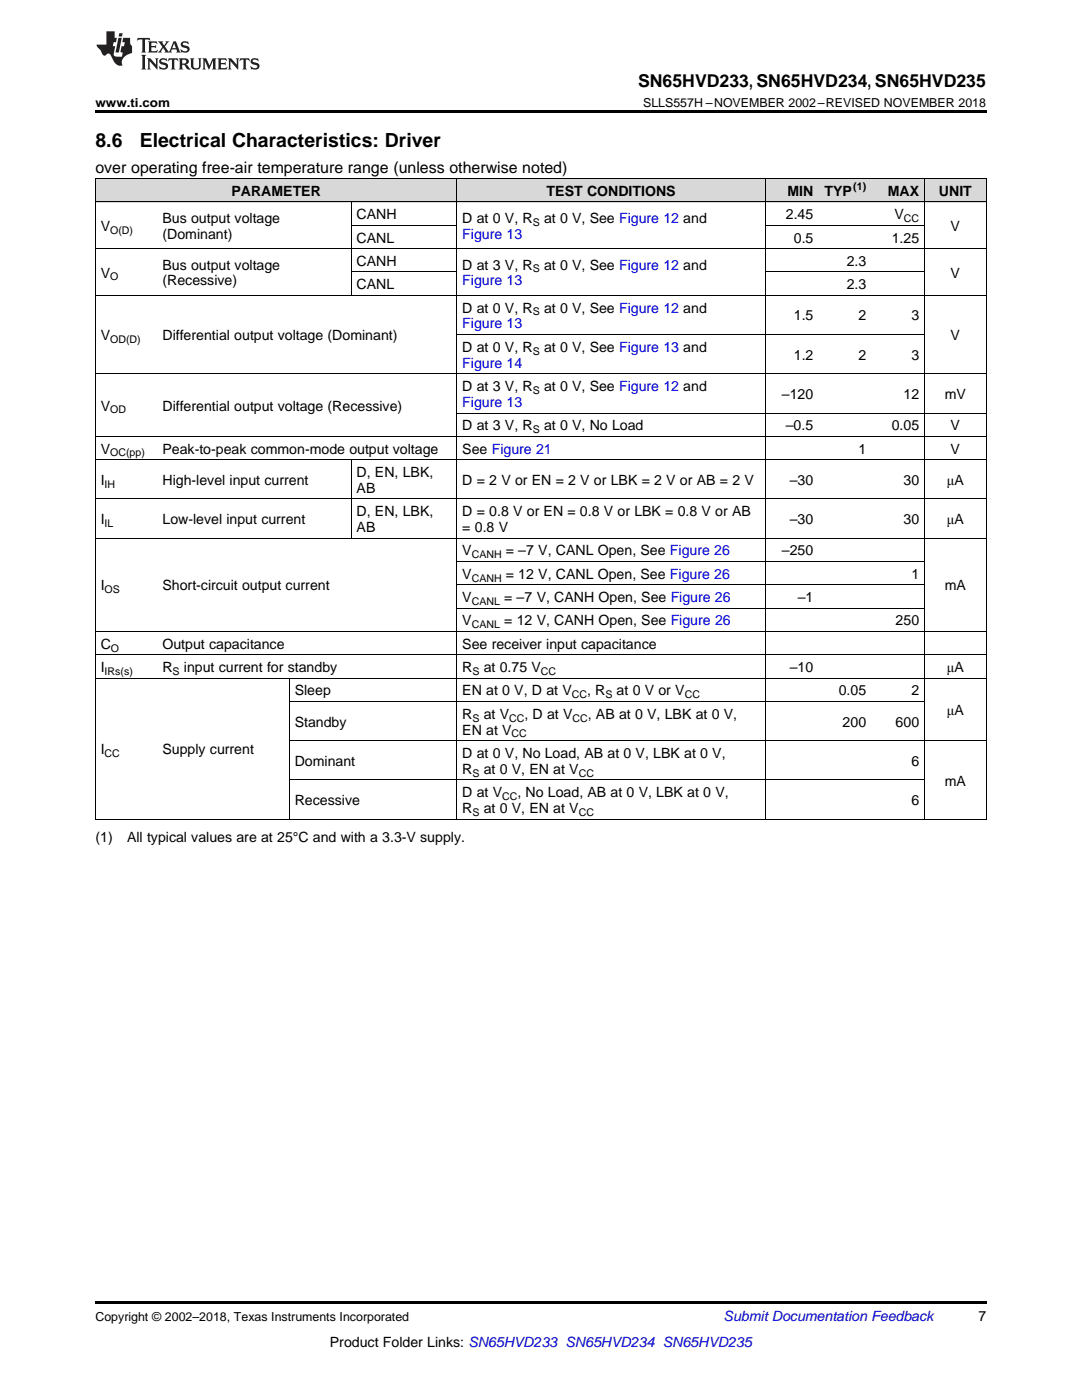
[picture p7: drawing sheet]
<svg xmlns="http://www.w3.org/2000/svg" width="216mm" height="279mm" viewBox="0 0 216 279" stroke-linecap="round" stroke-linejoin="round" font-family="sans-serif">
<defs><g id="words">
<g font-size="3.9">
<text x="19" y="29.3">8.6</text>
<text x="27.9" y="29.3">Electrical Characteristics: Driver</text>
</g>
<text font-size="3.5" x="127.3" y="17.3">SN65HVD233, SN65HVD234, SN65HVD235</text>
<text font-size="3.2" x="19" y="34.4">over operating free-air temperature range (unless otherwise noted)</text>
<g font-size="2.8">
<text x="46.2" y="39.1">PARAMETER</text>
<text x="109.1" y="39.1">TEST CONDITIONS</text>
<text x="157.1" y="39.1">MIN</text>
<text x="164.5" y="39.1">TYP</text>
<text x="177.2" y="39.1">MAX</text>
<text x="187.4" y="39.1">UNIT</text>
<text x="20.1" y="46.1">V</text>
<text x="32.4" y="44.5">Bus output voltage</text>
<text x="32.4" y="47.7">(Dominant)</text>
<text x="71.2" y="43.7">CANH</text>
<text x="92.3" y="44.5">D at 0 V, R</text>
<text x="108.5" y="44.5">at 0 V, See Figure 12 and</text>
<text x="156.8" y="43.7">2.45</text>
<text x="178.5" y="43.7">V</text>
<text x="189.7" y="46.1">V</text>
<text x="32.4" y="53.8">Bus output voltage</text>
<text x="71.2" y="48.4">CANL</text>
<text x="71.2" y="53.1">CANH</text>
<text x="92.3" y="53.8">D at 3 V, R</text>
<text x="108.5" y="53.8">at 0 V, See Figure 12 and</text>
<text x="158.4" y="48.4">0.5</text>
<text x="168.9" y="53.1">2.3</text>
<text x="177.9" y="48.4">1.25</text>
<text x="20.1" y="55.4">V</text>
<text x="32.4" y="57">(Recessive)</text>
<text x="71.2" y="57.7">CANL</text>
<text x="168.9" y="57.7">2.3</text>
<text x="189.7" y="55.4">V</text>
<text x="92.3" y="62.4">D at 0 V, R</text>
<text x="108.5" y="62.4">at 0 V, See Figure 12 and</text>
<text x="158.4" y="64">1.5</text>
<text x="171.3" y="64">2</text>
<text x="181.9" y="64">3</text>
<text x="20.1" y="67.9">V</text>
<text x="32.4" y="67.9">Differential output voltage (Dominant)</text>
<text x="92.3" y="70.2">D at 0 V, R</text>
<text x="108.5" y="70.2">at 0 V, See Figure 13 and</text>
<text x="158.4" y="71.8">1.2</text>
<text x="171.3" y="71.8">2</text>
<text x="181.9" y="71.8">3</text>
<text x="189.7" y="67.9">V</text>
<text x="20.1" y="82">V</text>
<text x="32.4" y="82">Differential output voltage (Recessive)</text>
<text x="92.3" y="78">D at 3 V, R</text>
<text x="108.5" y="78">at 0 V, See Figure 12 and</text>
<text x="156" y="79.6">–120</text>
<text x="180.3" y="79.6">12</text>
<text x="188.5" y="79.6">mV</text>
<text x="92.3" y="85.9">D at 3 V, R</text>
<text x="108.5" y="85.9">at 0 V, No Load</text>
<text x="156.8" y="85.9">–0.5</text>
<text x="177.9" y="85.9">0.05</text>
<text x="189.7" y="85.9">V</text>
<text x="20.1" y="90.5">V</text>
<text x="32.4" y="90.5">Peak-to-peak common-mode output voltage</text>
<text x="71.2" y="95.2">D, EN, LBK,</text>
<text x="92.3" y="90.5">See Figure 21</text>
<text x="171.3" y="90.5">1</text>
<text x="189.7" y="90.5">V</text>
<text x="20.1" y="96.8">I</text>
<text x="32.4" y="96.8">High-level input current</text>
<text x="71.2" y="98.4">AB</text>
<text x="92.3" y="96.8">D = 2 V or EN = 2 V or LBK = 2 V or AB = 2 V</text>
<text x="157.6" y="96.8">–30</text>
<text x="180.3" y="96.8">30</text>
<text x="188.9" y="96.8">μA</text>
<text x="20.1" y="104.6">I</text>
<text x="32.4" y="104.6">Low-level input current</text>
<text x="71.2" y="103">D, EN, LBK,</text>
<text x="71.2" y="106.2">AB</text>
<text x="92.3" y="103">D = 0.8 V or EN = 0.8 V or LBK = 0.8 V or AB</text>
<text x="92.3" y="106.2">= 0.8 V</text>
<text x="157.6" y="104.6">–30</text>
<text x="180.3" y="104.6">30</text>
<text x="188.9" y="104.6">μA</text>
<text x="92.3" y="110.8">V</text>
<text x="100.9" y="110.8">= –7 V, CANL Open, See Figure 26</text>
<text x="156" y="110.8">–250</text>
<text x="20.1" y="117.8">I</text>
<text x="32.4" y="117.8">Short-circuit output current</text>
<text x="92.3" y="115.5">V</text>
<text x="100.9" y="115.5">= 12 V, CANL Open, See Figure 26</text>
<text x="181.9" y="115.5">1</text>
<text x="188.5" y="117.8">mA</text>
<text x="92.3" y="120.2">V</text>
<text x="92.3" y="124.8">V</text>
<text x="100.6" y="120.2">= –7 V, CANH Open, See Figure 26</text>
<text x="100.6" y="124.8">= 12 V, CANH Open, See Figure 26</text>
<text x="159.2" y="120.2">–1</text>
<text x="178.7" y="124.8">250</text>
<text x="20.1" y="129.5">C</text>
<text x="32.4" y="129.5">Output capacitance</text>
<text x="92.3" y="129.5">See receiver input capacitance</text>
<text x="20.1" y="134.1">I</text>
<text x="32.4" y="134.1">R</text>
<text x="36.7" y="134.1">input current for standby</text>
<text x="92.3" y="134.1">R</text>
<text x="96.5" y="134.1">at 0.75 V</text>
<text x="157.6" y="134.1">–10</text>
<text x="188.9" y="134.1">μA</text>
<text x="58.8" y="138.8">Sleep</text>
<text x="92.3" y="138.8">EN at 0 V, D at V</text>
<text x="92.3" y="143.4">R</text>
<text x="96.5" y="143.4">at V</text>
<text x="104.7" y="143.4">, D at V</text>
<text x="117.1" y="138.8">, R</text>
<text x="117.3" y="143.4">, AB at 0 V, LBK at 0 V,</text>
<text x="123" y="138.8">at 0 V or V</text>
<text x="167.4" y="138.8">0.05</text>
<text x="181.9" y="138.8">2</text>
<text x="188.9" y="142.7">μA</text>
<text x="58.8" y="145">Standby</text>
<text x="92.3" y="146.6">EN at V</text>
<text x="168.1" y="145">200</text>
<text x="178.7" y="145">600</text>
<text x="20.1" y="150.5">I</text>
<text x="32.4" y="150.5">Supply current</text>
<text x="58.8" y="152.9">Dominant</text>
<text x="92.3" y="151.3">D at 0 V, No Load, AB at 0 V, LBK at 0 V,</text>
<text x="92.3" y="154.4">R</text>
<text x="96.5" y="154.4">at 0 V, EN at V</text>
<text x="181.9" y="152.9">6</text>
<text x="58.8" y="160.7">Recessive</text>
<text x="92.3" y="159.1">D at V</text>
<text x="103.2" y="159.1">, No Load, AB at 0 V, LBK at 0 V,</text>
<text x="181.9" y="160.7">6</text>
<text x="188.5" y="156.8">mA</text>
<text x="92.3" y="162.3">R</text>
<text x="96.5" y="162.3">at 0 V, EN at V</text>
<text x="19" y="168.1">(1)</text>
<text x="25.4" y="168.1">All typical values are at 25°C and with a 3.3-V supply.</text>
<text x="195.3" y="263.6">7</text>
<text x="65.8" y="268.9">Product Folder Links: SN65HVD233 SN65HVD234 SN65HVD235</text>
</g>
<g font-size="2.8" fill="#00f">
<text x="92.3" y="47.7">Figure 13</text>
<text x="92.3" y="57">Figure 13</text>
<text x="92.3" y="65.5">Figure 13</text>
<text x="92.3" y="73.4">Figure 14</text>
<text x="92.3" y="81.2">Figure 13</text>
</g>
<text font-size="2.8" fill="#0000c8" x="144.4" y="263.6">Submit Documentation Feedback</text>
<g font-size="2.5">
<text x="19" y="21.4">www.ti.com</text>
<text x="128.3" y="21.4">SLLS557H –NOVEMBER 2002–REVISED NOVEMBER 2018</text>
<text x="19" y="263.6">Copyright © 2002–2018, Texas Instruments Incorporated</text>
</g>
<g font-size="2.1">
<text x="170.3" y="38">(1)</text>
<text x="22" y="46.6">O(D)</text>
<text x="106.3" y="45">S</text>
<text x="180.4" y="44.3">CC</text>
<text x="22" y="56">O</text>
<text x="106.3" y="54.4">S</text>
<text x="106.3" y="62.9">S</text>
<text x="22" y="68.4">OD(D)</text>
<text x="106.3" y="70.8">S</text>
<text x="22" y="82.5">OD</text>
<text x="106.3" y="78.6">S</text>
<text x="106.3" y="86.4">S</text>
<text x="22" y="91.1">OC(pp)</text>
<text x="20.9" y="97.3">IH</text>
<text x="20.9" y="105.2">IL</text>
<text x="94.1" y="111.4">CANH</text>
<text x="20.9" y="118.4">OS</text>
<text x="94.1" y="116.1">CANH</text>
<text x="94.1" y="120.7">CANL</text>
<text x="94.1" y="125.4">CANL</text>
<text x="22.1" y="130">O</text>
<text x="20.9" y="134.7">IRs(s)</text>
<text x="34.4" y="134.7">S</text>
<text x="94.3" y="134.7">S</text>
<text x="107.9" y="134.7">CC</text>
<text x="114.1" y="139.3">CC</text>
<text x="120.8" y="139.3">S</text>
<text x="136.6" y="139.3">CC</text>
<text x="94.3" y="144">S</text>
<text x="101.6" y="144">CC</text>
<text x="102.1" y="147.2">CC</text>
<text x="114.2" y="144">CC</text>
<text x="20.9" y="151.1">CC</text>
<text x="94.3" y="155">S</text>
<text x="115.5" y="155">CC</text>
<text x="100.2" y="159.7">CC</text>
<text x="94.3" y="162.8">S</text>
<text x="115.5" y="162.8">CC</text>
</g>
</g></defs>
<g fill="#d8d8d8">
<path d="M19 35.7h12.4v4.7h-12.4z"/>
<path d="M31.4 35.7h26.3v4.7h-26.3z"/>
<path d="M57.7 35.7h12.4v4.7h-12.4z"/>
<path d="M70.1 35.7h21.1v4.7h-21.1z"/>
<path d="M91.2 35.7h61.6v4.7h-61.6z"/>
<path d="M152.8 35.7h10.6v4.7h-10.6z"/>
<path d="M163.4 35.7h10.6v4.7h-10.6z"/>
<path d="M174 35.7h10.5v4.7h-10.5z"/>
<path d="M184.5 35.7h12.3v4.7h-12.3z"/>
</g>
<path d="M19 22h177.8v.5h-177.8zM19 163.5h.2zM57.6 163.5h.1zM70 163.5h.1zM91.1 163.5h.1zM152.7 163.5h.1zM163.3 163.5h.1zM173.8 163.5h.2zM184.4 163.5h.1zM196.7 163.5h.1zM19 259.7h177.8v.5h-177.8z" fill="#000"/>
<g fill="none" stroke="#000" stroke-width=".2">
<path d="M19 35.6h177.8M19.1 35.7v127.8M91.1 35.7v127.8M152.8 35.7v127.8M184.4 35.7v127.8M196.8 35.7v127.8M19 58.9h177.8M19 49.6h177.8M19 40.3h177.8M70 40.3v18.7M70.1 54.3h21.1M70.1 45h21.1"/>
<path d="M152.8 54.3h31.7M152.8 45h31.7M19 74.6h177.8M91.2 66.8h93.3M19 99.6h177.8M19 91.7h177.8M19 87.1h177.8M70 91.8v15.7M91.2 82.4h105.6M19 107.4h177.8M91.2 116.7h93.3M91.2 112.1h93.3"/>
<path d="M19 135.3h177.8M19 130.7h177.8M19 126h177.8M57.7 135.4v28.1M57.7 140h126.8M91.2 121.4h93.3M57.7 155.7h126.8M57.7 147.8h139.1M19 163.5h177.8"/>
</g>
<g fill="#231f20">
<path d="M27.5 7.6l-.1 .5 .4-.2h.6v.1v2.1l-.2 .4h1l-.3-.4v-2.1l.1-.1h.5l.5 .2-.2-.5zM29.5 8.3l.2 .3v1.5l-.2 .4h1.8l.2-.6a1.04 1.04 0 0 1-1.3 .2v-.7h.6l.3 .2v-.6l-.3 .2h-.6v-.6l.8-.1 .4 .3-.2-.5zM31.5 8.3l.9 1.1-.9 1.1h.8l-.2-.2 .5-.7 .4 .7-.2 .2h1.5l-.1-.2 .1-.4h.9l.1 .4-.2 .2h1l-.3-.3-.7-1.9h-.5l-.9 2-.8-1 .9-1h-.8l.1 .3-.3 .5-.4-.6 .2-.2zM34.7 8.6l.4 1h-.7zM36.3 8.4a.63 .63 0 0 0-.2 .7 .63 .63 0 0 0 .6 .4l.6 .2 .1 .2a.75 .75 0 0 1-.7 .4 .75 .75 0 0 1-.6-.5l.1 .7 .1-.1a1.11 1.11 0 0 0 1.5-.6 1.13 1.13 0 0 0-1.2-.8l-.1-.4a1.04 1.04 0 0 1 1.2 .2l-.2-.5-.1 .1-.5-.2zM28.2 10.9l.2 .4v2.2l-.2 .4h1l-.3-.4v-2.2l.3-.4zM29.3 11.6l.3 .4v1.5l-.3 .4h.8l-.2-.4v-1.3l1.5 1.7v-1.9l.2-.4h-.7l.2 .4v.9l-1.1-1.3zM32 11.8a.62 .62 0 0 0-.2 .7 .62 .62 0 0 0 .6 .4l.6 .1 .1 .3a.76 .76 0 0 1-.7 .3 .76 .76 0 0 1-.6-.4l.1 .7 .1-.1a1.11 1.11 0 0 0 1.5-.6 1.13 1.13 0 0 0-1.2-.8l-.1-.4a1.04 1.04 0 0 1 1.2 .2l-.2-.6-.1 .1-.5-.1zM33.7 11.6l-.2 .6a.61 .61 0 0 1 .8-.3v1.6l-.2 .4h.9l-.2-.4v-1.6a.63 .63 0 0 1 .8 .3l-.2-.6zM35.6 11.6l.3 .4v1.5l-.3 .4h1l-.2-.2v-.8l.5 .2a.76 .76 0 0 0 1.2 .7l-1-1a.58 .58 0 0 0 .6-.5 .58 .58 0 0 0-.5-.6zM36.4 11.9h.1a.45 .45 0 0 1 .5 .1 .45 .45 0 0 1 .1 .5l-.7 .2zM37.9 11.6l.2 .2a2.17 2.17 0 0 0 .3 1.9 .99 .99 0 0 0 1.6-.6v-1.1l.2-.4h-.7l.2 .2a1.92 1.92 0 0 1-.2 1.8 .6 .6 0 0 1-.9-.5v-1.1l.2-.4zM40.4 11.6l.2 .4v1.5l-.2 .4h.7l-.2-.4v-1.4l.8 1.8 .8-1.8v1.4l-.2 .4h.9l-.2-.4v-1.5l.2-.4h-.8l-.6 1.5-.6-1.5zM43.4 11.6l.2 .4v1.5l-.2 .4h1.8l.2-.6a1.04 1.04 0 0 1-1.3 .1v-.6h.5l.4 .2v-.6l-.4 .2h-.5v-.7h.8l.3 .3-.1-.6zM45.5 11.6l.2 .4v1.5l-.2 .4h.7l-.2-.4v-1.3l1.5 1.7v-1.9l.2-.4h-.7l.2 .4v.9l-1.1-1.3zM47.9 11.6l-.1 .6a.61 .61 0 0 1 .8-.3v1.6l-.3 .4h1l-.3-.4 .1-1.6a.63 .63 0 0 1 .7 .3l-.1-.6zM50.2 11.8a.62 .62 0 0 0-.2 .7 .62 .62 0 0 0 .6 .4l.6 .1 .2 .3a.76 .76 0 0 1-.8 .3 .76 .76 0 0 1-.6-.4l.1 .7 .2-.1a1.11 1.11 0 0 0 1.5-.6 1.13 1.13 0 0 0-1.3-.8l-.1-.4a1.04 1.04 0 0 1 1.2 .2l-.1-.6-.2 .1-.5-.1z"/>
<path d="M21.2 6.3v2.6h-1.9l.1 .4 .7 .9a.91 .91 0 0 0 1 .8 .56 .56 0 0 1 .5-.3 .56 .56 0 0 1 .5 .3l.4 .8a1.53 1.53 0 0 0 1.9 1.2 1.54 1.54 0 0 1 1-2.1l.9-.3v-1.4a1.52 1.52 0 0 1-.3-1.6h-1.4l-.2 .8h.5l-.2 .8h-.4l-.2 1v.2l.4 .1-.2 .8a1.93 1.93 0 0 1-1.6-.3l.3-1.8h-.5l.2-.8h.4l.2-.8h-.4v-1.3zM23.6 7.6l-.6 2.9h.7l.6-2.9zM23.8 6.6l-.1 .7h.6l.2-.7z"/>
</g>
<use href="#words"/>
</svg>
